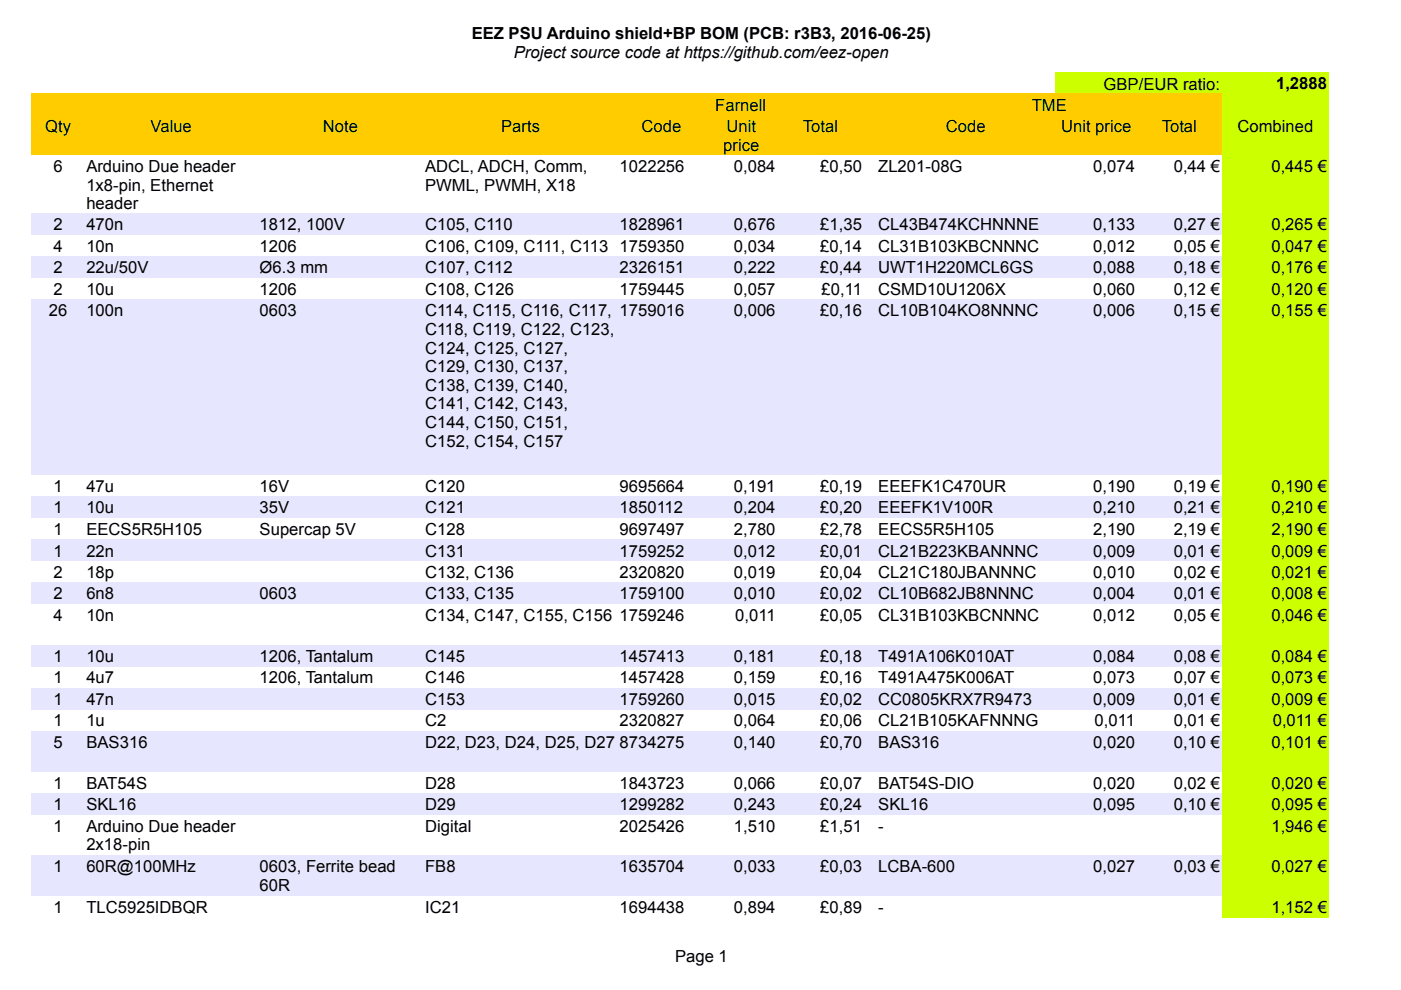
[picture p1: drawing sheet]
<svg xmlns="http://www.w3.org/2000/svg" width="297mm" height="210mm" viewBox="0 0 297 210" stroke-linecap="round" stroke-linejoin="round" font-family="sans-serif">
<defs><g id="words">
<g font-size="3.5">
<text x="100" y="8.3">EEZ PSU Arduino shield+BP BOM (PCB: r3B3, 2016-06-25)</text>
<text x="109" y="12.2">Project source code at https://github.com/eez-open</text>
<text x="151.7" y="23.5">Farnell</text>
<text x="218.8" y="23.5">TME</text>
<text x="234" y="19">GBP/EUR ratio:</text>
<text x="270.5" y="18.9">1,2888</text>
<text x="9.6" y="28">Qty</text>
<text x="31.9" y="28">Value</text>
<text x="68.5" y="28">Note</text>
<text x="106.3" y="28">Parts</text>
<text x="136" y="28">Code</text>
<text x="154" y="28">Unit</text>
<text x="170.3" y="28">Total</text>
<text x="200.6" y="28">Code</text>
<text x="225" y="28">Unit price</text>
<text x="246.3" y="28">Total</text>
<text x="262.4" y="28">Combined</text>
<text x="153.4" y="32">price</text>
<text x="11.3" y="36.4">6</text>
<text x="18.3" y="36.4">Arduino Due header</text>
<text x="18.3" y="40.4">1x8-pin, Ethernet</text>
<text x="90.1" y="36.4">ADCL, ADCH, Comm,</text>
<text x="90.1" y="40.4">PWML, PWMH, X18</text>
<text x="131.3" y="36.4">1022256</text>
<text x="155.6" y="36.4">0,084</text>
<text x="173.9" y="36.4">£0,50</text>
<text x="186.2" y="36.4">ZL201-08G</text>
<text x="231.8" y="36.4">0,074</text>
<text x="248.8" y="36.4">0,44 €</text>
<text x="269.6" y="36.4">0,445 €</text>
<text x="18.3" y="44.3">header</text>
<text x="11.3" y="48.8">2</text>
<text x="11.3" y="53.4">4</text>
<text x="18.3" y="48.8">470n</text>
<text x="18.3" y="53.4">10n</text>
<text x="55" y="48.8">1812, 100V</text>
<text x="55" y="53.4">1206</text>
<text x="90.1" y="48.8">C105, C110</text>
<text x="90.1" y="53.4">C106, C109, C111, C113</text>
<text x="131.3" y="48.8">1828961</text>
<text x="131.3" y="53.4">1759350</text>
<text x="155.6" y="48.8">0,676</text>
<text x="155.6" y="53.4">0,034</text>
<text x="173.9" y="48.8">£1,35</text>
<text x="173.9" y="53.4">£0,14</text>
<text x="186.2" y="48.8">CL43B474KCHNNNE</text>
<text x="186.2" y="53.4">CL31B103KBCNNNC</text>
<text x="231.8" y="48.8">0,133</text>
<text x="231.8" y="53.4">0,012</text>
<text x="248.8" y="48.8">0,27 €</text>
<text x="248.8" y="53.4">0,05 €</text>
<text x="269.6" y="48.8">0,265 €</text>
<text x="269.6" y="53.4">0,047 €</text>
<text x="11.3" y="57.9">2</text>
<text x="18.3" y="57.9">22u/50V</text>
<text x="55" y="57.9">Ø6.3 mm</text>
<text x="90.1" y="57.9">C107, C112</text>
<text x="131.3" y="57.9">2326151</text>
<text x="155.6" y="57.9">0,222</text>
<text x="173.9" y="57.9">£0,44</text>
<text x="186.2" y="57.9">UWT1H220MCL6GS</text>
<text x="231.8" y="57.9">0,088</text>
<text x="248.8" y="57.9">0,18 €</text>
<text x="269.6" y="57.9">0,176 €</text>
<text x="11.3" y="62.5">2</text>
<text x="18.3" y="62.5">10u</text>
<text x="55" y="62.5">1206</text>
<text x="90.1" y="62.5">C108, C126</text>
<text x="131.3" y="62.5">1759445</text>
<text x="155.6" y="62.5">0,057</text>
<text x="174.2" y="62.5">£0,11</text>
<text x="186.2" y="62.5">CSMD10U1206X</text>
<text x="231.8" y="62.5">0,060</text>
<text x="248.8" y="62.5">0,12 €</text>
<text x="269.6" y="62.5">0,120 €</text>
<text x="10.3" y="67.1">26</text>
<text x="18.3" y="67.1">100n</text>
<text x="55" y="67.1">0603</text>
<text x="90.1" y="67.1">C114, C115, C116, C117, 1759016</text>
<text x="90.1" y="71">C118, C119, C122, C123,</text>
<text x="155.6" y="67.1">0,006</text>
<text x="173.9" y="67.1">£0,16</text>
<text x="186.2" y="67.1">CL10B104KO8NNNC</text>
<text x="231.8" y="67.1">0,006</text>
<text x="248.8" y="67.1">0,15 €</text>
<text x="269.6" y="67.1">0,155 €</text>
<text x="90.1" y="75">C124, C125, C127,</text>
<text x="90.1" y="78.9">C129, C130, C137,</text>
<text x="90.1" y="82.9">C138, C139, C140,</text>
<text x="90.1" y="86.8">C141, C142, C143,</text>
<text x="90.1" y="90.7">C144, C150, C151,</text>
<text x="90.1" y="94.7">C152, C154, C157</text>
<text x="11.3" y="104.3">1</text>
<text x="18.3" y="104.3">47u</text>
<text x="55" y="104.3">16V</text>
<text x="90.1" y="104.3">C120</text>
<text x="131.3" y="104.3">9695664</text>
<text x="155.6" y="104.3">0,191</text>
<text x="173.9" y="104.3">£0,19</text>
<text x="186.2" y="104.3">EEEFK1C470UR</text>
<text x="231.8" y="104.3">0,190</text>
<text x="248.8" y="104.3">0,19 €</text>
<text x="269.6" y="104.3">0,190 €</text>
<text x="11.3" y="108.9">1</text>
<text x="11.3" y="113.5">1</text>
<text x="18.3" y="108.9">10u</text>
<text x="18.3" y="113.5">EECS5R5H105</text>
<text x="55" y="108.9">35V</text>
<text x="55" y="113.5">Supercap 5V</text>
<text x="90.1" y="108.9">C121</text>
<text x="90.1" y="113.5">C128</text>
<text x="131.3" y="108.9">1850112</text>
<text x="131.3" y="113.5">9697497</text>
<text x="155.6" y="108.9">0,204</text>
<text x="155.6" y="113.5">2,780</text>
<text x="173.9" y="108.9">£0,20</text>
<text x="173.9" y="113.5">£2,78</text>
<text x="186.2" y="108.9">EEEFK1V100R</text>
<text x="186.2" y="113.5">EECS5R5H105</text>
<text x="231.8" y="108.9">0,210</text>
<text x="231.8" y="113.5">2,190</text>
<text x="248.8" y="108.9">0,21 €</text>
<text x="248.8" y="113.5">2,19 €</text>
<text x="269.6" y="108.9">0,210 €</text>
<text x="269.6" y="113.5">2,190 €</text>
<text x="11.3" y="118">1</text>
<text x="18.3" y="118">22n</text>
<text x="90.1" y="118">C131</text>
<text x="131.3" y="118">1759252</text>
<text x="155.6" y="118">0,012</text>
<text x="173.9" y="118">£0,01</text>
<text x="186.2" y="118">CL21B223KBANNNC</text>
<text x="231.8" y="118">0,009</text>
<text x="248.8" y="118">0,01 €</text>
<text x="269.6" y="118">0,009 €</text>
<text x="11.3" y="122.6">2</text>
<text x="18.3" y="122.6">18p</text>
<text x="90.1" y="122.6">C132, C136</text>
<text x="131.3" y="122.6">2320820</text>
<text x="155.6" y="122.6">0,019</text>
<text x="173.9" y="122.6">£0,04</text>
<text x="186.2" y="122.6">CL21C180JBANNNC</text>
<text x="231.8" y="122.6">0,010</text>
<text x="248.8" y="122.6">0,02 €</text>
<text x="269.6" y="122.6">0,021 €</text>
<text x="11.3" y="127.1">2</text>
<text x="11.3" y="131.7">4</text>
<text x="18.3" y="127.1">6n8</text>
<text x="18.3" y="131.7">10n</text>
<text x="55" y="127.1">0603</text>
<text x="90.1" y="127.1">C133, C135</text>
<text x="90.1" y="131.7">C134, C147, C155, C156</text>
<text x="131.3" y="127.1">1759100</text>
<text x="131.3" y="131.7">1759246</text>
<text x="155.6" y="127.1">0,010</text>
<text x="155.9" y="131.7">0,011</text>
<text x="173.9" y="127.1">£0,02</text>
<text x="173.9" y="131.7">£0,05</text>
<text x="186.2" y="127.1">CL10B682JB8NNNC</text>
<text x="186.2" y="131.7">CL31B103KBCNNNC</text>
<text x="231.8" y="127.1">0,004</text>
<text x="231.8" y="131.7">0,012</text>
<text x="248.8" y="127.1">0,01 €</text>
<text x="248.8" y="131.7">0,05 €</text>
<text x="269.6" y="127.1">0,008 €</text>
<text x="269.6" y="131.7">0,046 €</text>
<text x="11.3" y="140.3">1</text>
<text x="18.3" y="140.3">10u</text>
<text x="55" y="140.3">1206, Tantalum</text>
<text x="90.1" y="140.3">C145</text>
<text x="131.3" y="140.3">1457413</text>
<text x="155.6" y="140.3">0,181</text>
<text x="173.9" y="140.3">£0,18</text>
<text x="186.2" y="140.3">T491A106K010AT</text>
<text x="231.8" y="140.3">0,084</text>
<text x="248.8" y="140.3">0,08 €</text>
<text x="269.6" y="140.3">0,084 €</text>
<text x="11.3" y="144.9">1</text>
<text x="11.3" y="149.4">1</text>
<text x="18.3" y="144.9">4u7</text>
<text x="18.3" y="149.4">47n</text>
<text x="55" y="144.9">1206, Tantalum</text>
<text x="90.1" y="144.9">C146</text>
<text x="90.1" y="149.4">C153</text>
<text x="131.3" y="144.9">1457428</text>
<text x="131.3" y="149.4">1759260</text>
<text x="155.6" y="144.9">0,159</text>
<text x="155.6" y="149.4">0,015</text>
<text x="173.9" y="144.9">£0,16</text>
<text x="173.9" y="149.4">£0,02</text>
<text x="186.2" y="144.9">T491A475K006AT</text>
<text x="186.2" y="149.4">CC0805KRX7R9473</text>
<text x="231.8" y="144.9">0,073</text>
<text x="231.8" y="149.4">0,009</text>
<text x="248.8" y="144.9">0,07 €</text>
<text x="248.8" y="149.4">0,01 €</text>
<text x="269.6" y="144.9">0,073 €</text>
<text x="269.6" y="149.4">0,009 €</text>
<text x="11.3" y="154">1</text>
<text x="18.3" y="154">1u</text>
<text x="90.1" y="154">C2</text>
<text x="131.3" y="154">2320827</text>
<text x="155.6" y="154">0,064</text>
<text x="173.9" y="154">£0,06</text>
<text x="186.2" y="154">CL21B105KAFNNNG</text>
<text x="232.1" y="154">0,011</text>
<text x="248.8" y="154">0,01 €</text>
<text x="269.8" y="154">0,011 €</text>
<text x="11.3" y="158.6">5</text>
<text x="18.3" y="158.6">BAS316</text>
<text x="90.1" y="158.6">D22, D23, D24, D25, D27</text>
<text x="131.3" y="158.6">8734275</text>
<text x="155.6" y="158.6">0,140</text>
<text x="173.9" y="158.6">£0,70</text>
<text x="186.2" y="158.6">BAS316</text>
<text x="231.8" y="158.6">0,020</text>
<text x="248.8" y="158.6">0,10 €</text>
<text x="269.6" y="158.6">0,101 €</text>
<text x="11.3" y="167.2">1</text>
<text x="18.3" y="167.2">BAT54S</text>
<text x="90.1" y="167.2">D28</text>
<text x="131.3" y="167.2">1843723</text>
<text x="155.6" y="167.2">0,066</text>
<text x="173.9" y="167.2">£0,07</text>
<text x="186.2" y="167.2">BAT54S-DIO</text>
<text x="231.8" y="167.2">0,020</text>
<text x="248.8" y="167.2">0,02 €</text>
<text x="269.6" y="167.2">0,020 €</text>
<text x="11.3" y="171.8">1</text>
<text x="18.3" y="171.8">SKL16</text>
<text x="90.1" y="171.8">D29</text>
<text x="131.3" y="171.8">1299282</text>
<text x="155.6" y="171.8">0,243</text>
<text x="173.9" y="171.8">£0,24</text>
<text x="186.2" y="171.8">SKL16</text>
<text x="231.8" y="171.8">0,095</text>
<text x="248.8" y="171.8">0,10 €</text>
<text x="269.6" y="171.8">0,095 €</text>
<text x="11.3" y="176.3">1</text>
<text x="18.3" y="176.3">Arduino Due header</text>
<text x="90.1" y="176.3">Digital</text>
<text x="131.3" y="176.3">2025426</text>
<text x="155.6" y="176.3">1,510</text>
<text x="173.9" y="176.3">£1,51</text>
<text x="186.2" y="176.3">-</text>
<text x="269.6" y="176.3">1,946 €</text>
<text x="11.3" y="185">1</text>
<text x="18.3" y="185">60R@100MHz</text>
<text x="18.3" y="180.3">2x18-pin</text>
<text x="55" y="185">0603, Ferrite bead</text>
<text x="90.1" y="185">FB8</text>
<text x="131.3" y="185">1635704</text>
<text x="155.6" y="185">0,033</text>
<text x="173.9" y="185">£0,03</text>
<text x="186.2" y="185">LCBA-600</text>
<text x="231.8" y="185">0,027</text>
<text x="248.8" y="185">0,03 €</text>
<text x="269.6" y="185">0,027 €</text>
<text x="55" y="188.9">60R</text>
<text x="11.3" y="193.6">1</text>
<text x="18.3" y="193.6">TLC5925IDBQR</text>
<text x="90.1" y="193.6">IC21</text>
<text x="131.3" y="193.6">1694438</text>
<text x="155.6" y="193.6">0,894</text>
<text x="173.9" y="193.6">£0,89</text>
<text x="186.2" y="193.6">-</text>
<text x="269.6" y="193.6">1,152 €</text>
<text x="143.2" y="203.9">Page 1</text>
</g>
</g></defs>
<path d="M223.8 15.4h57.9v4.5h-57.9z" fill-rule="evenodd" fill="#cf0"/>
<path d="M6.7 19.9h252.4v12.9h-252.4z" fill-rule="evenodd" fill="#fc0"/>
<g fill="#cf0">
<path d="M259 19.9h22.7v12.9h-22.7z" fill-rule="evenodd"/>
<path d="M259 32.8h22.7v12.4h-22.7z" fill-rule="evenodd"/>
</g>
<path d="M6.7 45.2h252.4v4.6h-252.4z" fill-rule="evenodd" fill="#e6e6ff"/>
<g fill="#cf0">
<path d="M259 45.2h22.7v4.6h-22.7z" fill-rule="evenodd"/>
<path d="M259 49.7h22.7v4.6h-22.7z" fill-rule="evenodd"/>
</g>
<path d="M6.7 54.3h252.4v4.6h-252.4z" fill-rule="evenodd" fill="#e6e6ff"/>
<g fill="#cf0">
<path d="M259 54.3h22.7v4.6h-22.7z" fill-rule="evenodd"/>
<path d="M259 58.9h22.7v4.6h-22.7z" fill-rule="evenodd"/>
</g>
<path d="M6.7 63.4h252.4v37.3h-252.4z" fill-rule="evenodd" fill="#e6e6ff"/>
<g fill="#cf0">
<path d="M259 63.4h22.7v37.3h-22.7z" fill-rule="evenodd"/>
<path d="M259 100.7h22.7v4.6h-22.7z" fill-rule="evenodd"/>
</g>
<path d="M6.7 105.3h252.4v4.6h-252.4z" fill-rule="evenodd" fill="#e6e6ff"/>
<g fill="#cf0">
<path d="M259 105.3h22.7v4.6h-22.7z" fill-rule="evenodd"/>
<path d="M259 109.8h22.7v4.6h-22.7z" fill-rule="evenodd"/>
</g>
<path d="M6.7 114.4h252.4v4.6h-252.4z" fill-rule="evenodd" fill="#e6e6ff"/>
<g fill="#cf0">
<path d="M259 114.4h22.7v4.6h-22.7z" fill-rule="evenodd"/>
<path d="M259 119h22.7v4.5h-22.7z" fill-rule="evenodd"/>
</g>
<path d="M6.7 123.5h252.4v4.6h-252.4z" fill-rule="evenodd" fill="#e6e6ff"/>
<g fill="#cf0">
<path d="M259 123.5h22.7v4.6h-22.7z" fill-rule="evenodd"/>
<path d="M259 128.1h22.7v8.6h-22.7z" fill-rule="evenodd"/>
</g>
<path d="M6.7 136.7h252.4v4.6h-252.4z" fill-rule="evenodd" fill="#e6e6ff"/>
<g fill="#cf0">
<path d="M259 136.7h22.7v4.6h-22.7z" fill-rule="evenodd"/>
<path d="M259 141.3h22.7v4.5h-22.7z" fill-rule="evenodd"/>
</g>
<path d="M6.7 145.8h252.4v4.6h-252.4z" fill-rule="evenodd" fill="#e6e6ff"/>
<g fill="#cf0">
<path d="M259 145.8h22.7v4.6h-22.7z" fill-rule="evenodd"/>
<path d="M259 150.4h22.7v4.6h-22.7z" fill-rule="evenodd"/>
</g>
<path d="M6.7 155h252.4v8.6h-252.4z" fill-rule="evenodd" fill="#e6e6ff"/>
<g fill="#cf0">
<path d="M259 155h22.7v8.6h-22.7z" fill-rule="evenodd"/>
<path d="M259 163.6h22.7v4.6h-22.7z" fill-rule="evenodd"/>
</g>
<path d="M6.7 168.1h252.4v4.6h-252.4z" fill-rule="evenodd" fill="#e6e6ff"/>
<g fill="#cf0">
<path d="M259 168.1h22.7v4.6h-22.7z" fill-rule="evenodd"/>
<path d="M259 172.7h22.7v8.7h-22.7z" fill-rule="evenodd"/>
</g>
<path d="M6.7 181.4h252.4v8.6h-252.4z" fill-rule="evenodd" fill="#e6e6ff"/>
<g fill="#cf0">
<path d="M259 181.4h22.7v8.6h-22.7z" fill-rule="evenodd"/>
<path d="M259 190h22.7v4.6h-22.7z" fill-rule="evenodd"/>
</g>
<use href="#words"/>
</svg>
